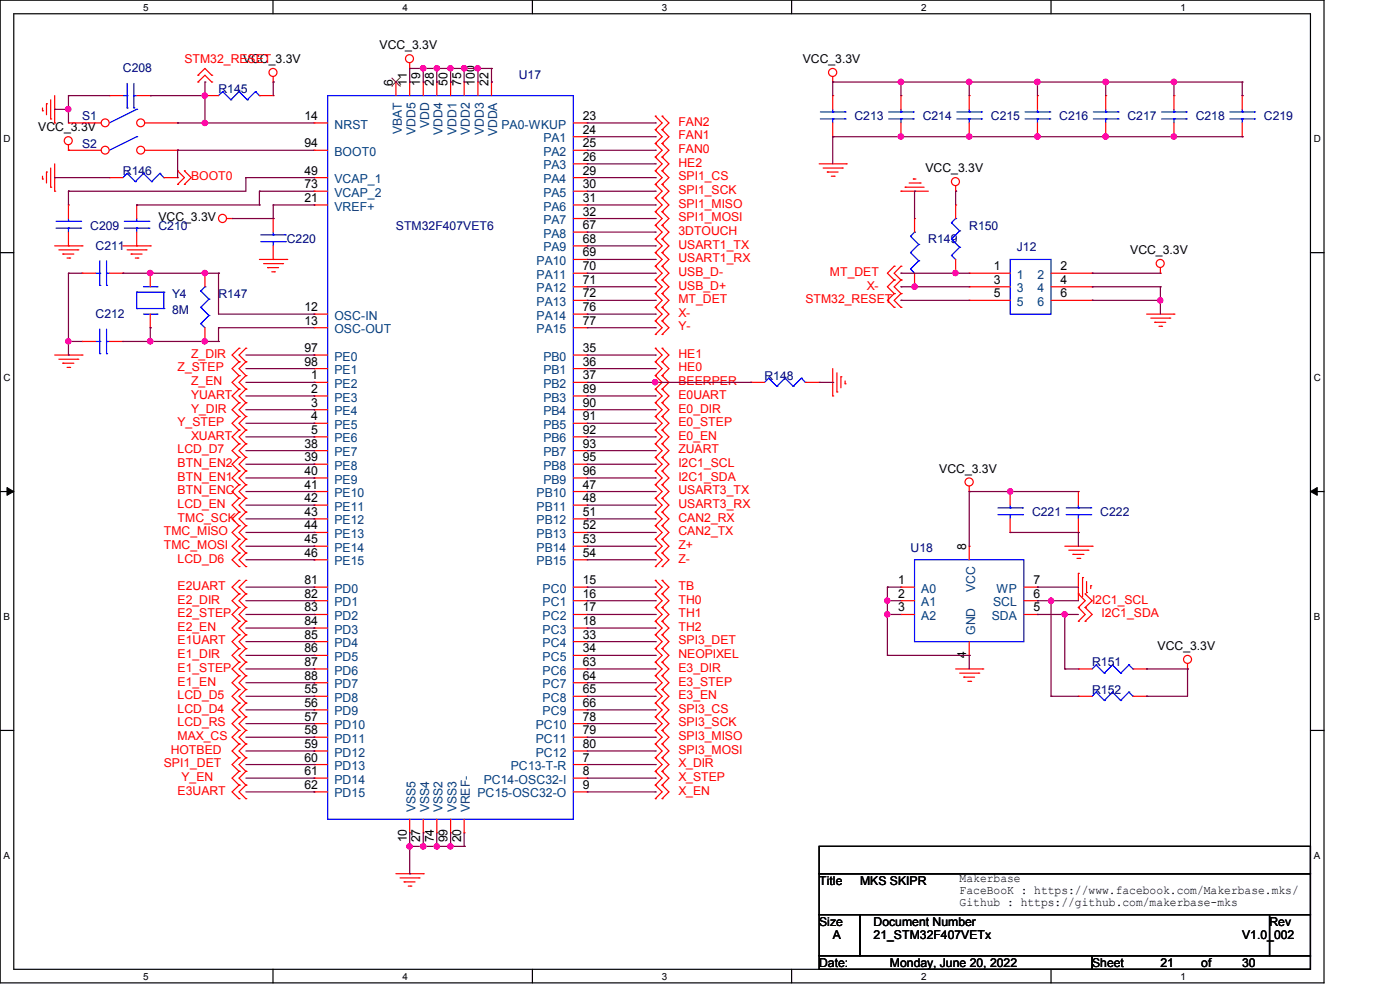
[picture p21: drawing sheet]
<svg xmlns="http://www.w3.org/2000/svg" width="297mm" height="210mm" viewBox="0 0 297 210" stroke-linecap="round" stroke-linejoin="round" font-family="sans-serif">
<defs><g id="words">
<g font-size="2.6">
<text x="80.5" y="10.5">VCC_3.3V</text>
<text x="51.6" y="13.4">VCC_3.3V</text>
<text x="170.3" y="13.4">VCC_3.3V</text>
<text x="83.4" y="18.3" transform="rotate(-90 83.4 18.3)">6</text>
<text x="86.3" y="18.3" transform="rotate(-90 86.3 18.3)">11</text>
<text x="89.2" y="18.3" transform="rotate(-90 89.2 18.3)">19</text>
<text x="92" y="18.3" transform="rotate(-90 92 18.3)">28</text>
<text x="95" y="18.3" transform="rotate(-90 95 18.3)">50</text>
<text x="97.8" y="18.3" transform="rotate(-90 97.8 18.3)">75</text>
<text x="100.8" y="18.3" transform="rotate(-90 100.8 18.3)">100</text>
<text x="103.6" y="18.3" transform="rotate(-90 103.6 18.3)">22</text>
<text x="8.1" y="27.9">VCC_3.3V</text>
<text x="64.6" y="25.4">14</text>
<text x="123.7" y="25.4">23</text>
<text x="123.7" y="28.4">24</text>
<text x="64.6" y="31.2">94</text>
<text x="123.7" y="31.2">25</text>
<text x="123.7" y="34.1">26</text>
<text x="64.6" y="37">49</text>
<text x="64.6" y="39.9">73</text>
<text x="123.7" y="37">29</text>
<text x="123.7" y="39.9">30</text>
<text x="196.3" y="36.5">VCC_3.3V</text>
<text x="33.6" y="46.9">VCC_3.3V</text>
<text x="64.6" y="42.8">21</text>
<text x="123.7" y="42.8">31</text>
<text x="123.7" y="45.7">32</text>
<text x="123.7" y="48.6">67</text>
<text x="123.7" y="51.5">68</text>
<text x="239.8" y="53.9">VCC_3.3V</text>
<text x="123.7" y="54.4">69</text>
<text x="123.7" y="57.3">70</text>
<text x="210.8" y="57.3">1</text>
<text x="225" y="57.3">2</text>
<text x="64.6" y="66">12</text>
<text x="123.7" y="60.2">71</text>
<text x="123.7" y="63.1">72</text>
<text x="123.7" y="66">76</text>
<text x="210.8" y="60.2">3</text>
<text x="210.8" y="63.1">5</text>
<text x="225" y="60.2">4</text>
<text x="225" y="63.1">6</text>
<text x="64.6" y="68.9">13</text>
<text x="123.7" y="68.9">77</text>
<text x="64.6" y="74.7">97</text>
<text x="64.6" y="77.6">98</text>
<text x="123.7" y="74.7">35</text>
<text x="123.7" y="77.6">36</text>
<text x="66" y="80.5">1</text>
<text x="66" y="83.4">2</text>
<text x="123.7" y="80.5">37</text>
<text x="123.7" y="83.4">89</text>
<text x="66" y="86.3">3</text>
<text x="66" y="89.2">4</text>
<text x="123.7" y="86.3">90</text>
<text x="123.7" y="89.2">91</text>
<text x="64.6" y="95">38</text>
<text x="66" y="92">5</text>
<text x="123.7" y="92">92</text>
<text x="123.7" y="95">93</text>
<text x="64.6" y="97.8">39</text>
<text x="64.6" y="100.8">40</text>
<text x="123.7" y="97.8">95</text>
<text x="123.7" y="100.8">96</text>
<text x="199.3" y="100.2">VCC_3.3V</text>
<text x="64.6" y="103.6">41</text>
<text x="64.6" y="106.5">42</text>
<text x="123.7" y="103.6">47</text>
<text x="123.7" y="106.5">48</text>
<text x="64.6" y="109.4">43</text>
<text x="64.6" y="112.3">44</text>
<text x="123.7" y="109.4">51</text>
<text x="123.7" y="112.3">52</text>
<text x="64.6" y="115.2">45</text>
<text x="64.6" y="118.1">46</text>
<text x="123.7" y="115.2">53</text>
<text x="123.7" y="118.1">54</text>
<text x="205" y="116.7" transform="rotate(-90 205 116.7)">8</text>
<text x="64.6" y="123.9">81</text>
<text x="123.7" y="123.9">15</text>
<text x="190.5" y="123.9">1</text>
<text x="219.2" y="123.9">7</text>
<text x="64.6" y="126.8">82</text>
<text x="64.6" y="129.7">83</text>
<text x="123.7" y="126.8">16</text>
<text x="123.7" y="129.7">17</text>
<text x="190.5" y="126.8">2</text>
<text x="190.5" y="129.7">3</text>
<text x="219.2" y="129.7">5</text>
<text x="219.2" y="126.8">6</text>
<text x="64.6" y="132.6">84</text>
<text x="64.6" y="135.5">85</text>
<text x="123.7" y="132.6">18</text>
<text x="123.7" y="135.5">33</text>
<text x="245.6" y="137.9">VCC_3.3V</text>
<text x="64.6" y="138.4">86</text>
<text x="64.6" y="141.3">87</text>
<text x="123.7" y="138.4">34</text>
<text x="123.7" y="141.3">63</text>
<text x="205" y="139.6" transform="rotate(-90 205 139.6)">4</text>
<text x="64.6" y="144.2">88</text>
<text x="64.6" y="147.1">55</text>
<text x="64.6" y="149.9">56</text>
<text x="123.7" y="144.2">64</text>
<text x="123.7" y="147.1">65</text>
<text x="123.7" y="149.9">66</text>
<text x="64.6" y="152.9">57</text>
<text x="64.6" y="155.7">58</text>
<text x="123.7" y="152.9">78</text>
<text x="123.7" y="155.7">79</text>
<text x="64.6" y="158.7">59</text>
<text x="64.6" y="161.5">60</text>
<text x="123.7" y="158.7">80</text>
<text x="123.7" y="161.5">7</text>
<text x="64.6" y="164.4">61</text>
<text x="64.6" y="167.3">62</text>
<text x="123.7" y="164.4">8</text>
<text x="123.7" y="167.3">9</text>
<text x="86.3" y="178.7" transform="rotate(-90 86.3 178.7)">10</text>
<text x="89.2" y="178.7" transform="rotate(-90 89.2 178.7)">27</text>
<text x="92" y="178.7" transform="rotate(-90 92 178.7)">74</text>
<text x="95" y="178.7" transform="rotate(-90 95 178.7)">99</text>
<text x="97.8" y="178.7" transform="rotate(-90 97.8 178.7)">20</text>
<text x="173.8" y="187.7">Title</text>
<text x="182.5" y="187.7">MKS SKIPR</text>
<text x="203.6" y="187.1">Makerbase</text>
<text x="203.6" y="189.7">FaceBooK : https://www.facebook.com/Makerbase.mks/</text>
<text x="173.8" y="196.3">Size</text>
<text x="185.3" y="196.3">Document Number</text>
<text x="203.6" y="192.3">Github : https://github.com/makerbase-mks</text>
<text x="269.3" y="196.3">Rev</text>
<text x="176.7" y="199.3">A</text>
<text x="185.3" y="199.3">21_STM32F407VETx</text>
<text x="263.5" y="199.3">V1.0_002</text>
<text x="173.8" y="205.1">Date:</text>
<text x="188.8" y="205.1">Monday, June 20, 2022</text>
<text x="231.7" y="205.1">Sheet</text>
<text x="246.2" y="205.1">21</text>
<text x="254.8" y="205.1">of</text>
<text x="263.5" y="205.1">30</text>
</g>
<g font-size="2.6" fill="#000080">
<text x="26.1" y="15.4">C208</text>
<text x="110.1" y="16.8">U17</text>
<text x="46.4" y="19.7">R145</text>
<text x="17.4" y="25.5">S1</text>
<text x="181.3" y="25.5">C213</text>
<text x="195.7" y="25.5">C214</text>
<text x="210.2" y="25.5">C215</text>
<text x="224.7" y="25.5">C216</text>
<text x="239.2" y="25.5">C217</text>
<text x="253.7" y="25.5">C218</text>
<text x="268.1" y="25.5">C219</text>
<text x="17.4" y="31.3">S2</text>
<text x="26.1" y="37.1">R146</text>
<text x="19.1" y="48.7">C209</text>
<text x="20.3" y="53">C211</text>
<text x="33.6" y="48.7">C210</text>
<text x="60.8" y="51.6">C220</text>
<text x="84" y="48.7">STM32F407VET6</text>
<text x="196.9" y="51.6">R149</text>
<text x="205.6" y="48.7">R150</text>
<text x="215.7" y="53.3">J12</text>
<text x="36.5" y="63.2">Y4</text>
<text x="46.4" y="63.2">R147</text>
<text x="20.3" y="67.5">C212</text>
<text x="36.5" y="66.6">8M</text>
<text x="162.2" y="80.5">R148</text>
<text x="218.9" y="109.5">C221</text>
<text x="233.4" y="109.5">C222</text>
<text x="193.2" y="117">U18</text>
<text x="231.7" y="141.4">R151</text>
<text x="231.7" y="147.2">R152</text>
</g>
<g font-size="2.6" fill="#f00">
<text x="39.1" y="13.4">STM32_RESET</text>
<text x="143.9" y="26.7">FAN2</text>
<text x="143.9" y="29.6">FAN1</text>
<text x="143.9" y="32.5">FAN0</text>
<text x="143.9" y="35.3">HE2</text>
<text x="40.6" y="38.3">BOOT0</text>
<text x="143.9" y="38.3">SPI1_CS</text>
<text x="143.9" y="41.1">SPI1_SCK</text>
<text x="143.9" y="44.1">SPI1_MISO</text>
<text x="143.9" y="46.9">SPI1_MOSI</text>
<text x="143.9" y="49.8">3DTOUCH</text>
<text x="143.9" y="52.7">USART1_TX</text>
<text x="143.9" y="55.6">USART1_RX</text>
<text x="143.9" y="58.5">USB_D-</text>
<text x="176.1" y="58.5">MT_DET</text>
<text x="143.9" y="61.4">USB_D+</text>
<text x="143.9" y="64.3">MT_DET</text>
<text x="170.9" y="64.3">STM32_RESET</text>
<text x="183.9" y="61.4">X-</text>
<text x="143.9" y="67.2">X-</text>
<text x="143.9" y="70.1">Y-</text>
<text x="40.6" y="75.9">Z_DIR</text>
<text x="143.9" y="75.9">HE1</text>
<text x="37.7" y="78.8">Z_STEP</text>
<text x="40.6" y="81.7">Z_EN</text>
<text x="143.9" y="78.8">HE0</text>
<text x="143.9" y="81.7">BEERPER</text>
<text x="40.6" y="84.6">YUART</text>
<text x="40.6" y="87.5">Y_DIR</text>
<text x="143.9" y="84.6">E0UART</text>
<text x="143.9" y="87.5">E0_DIR</text>
<text x="37.7" y="90.4">Y_STEP</text>
<text x="40.6" y="93.3">XUART</text>
<text x="143.9" y="90.4">E0_STEP</text>
<text x="143.9" y="93.3">E0_EN</text>
<text x="37.7" y="96.2">LCD_D7</text>
<text x="37.7" y="99.1">BTN_EN2</text>
<text x="37.7" y="102">BTN_EN1</text>
<text x="143.9" y="96.2">ZUART</text>
<text x="143.9" y="99.1">I2C1_SCL</text>
<text x="143.9" y="102">I2C1_SDA</text>
<text x="37.7" y="104.9">BTN_ENC</text>
<text x="37.7" y="107.7">LCD_EN</text>
<text x="143.9" y="104.9">USART3_TX</text>
<text x="143.9" y="107.7">USART3_RX</text>
<text x="34.8" y="113.5">TMC_MISO</text>
<text x="37.7" y="110.7">TMC_SCK</text>
<text x="143.9" y="110.7">CAN2_RX</text>
<text x="143.9" y="113.5">CAN2_TX</text>
<text x="34.8" y="116.5">TMC_MOSI</text>
<text x="37.7" y="119.3">LCD_D6</text>
<text x="143.9" y="119.3">Z-</text>
<text x="143.9" y="116.5">Z+</text>
<text x="37.7" y="125.1">E2UART</text>
<text x="143.9" y="125.1">TB</text>
<text x="37.7" y="128">E2_DIR</text>
<text x="37.7" y="130.9">E2_STEP</text>
<text x="143.9" y="128">TH0</text>
<text x="143.9" y="130.9">TH1</text>
<text x="231.7" y="128">I2C1_SCL</text>
<text x="233.7" y="130.9">I2C1_SDA</text>
<text x="37.7" y="133.8">E2_EN</text>
<text x="37.7" y="136.7">E1UART</text>
<text x="143.9" y="133.8">TH2</text>
<text x="143.9" y="136.7">SPI3_DET</text>
<text x="37.7" y="139.6">E1_DIR</text>
<text x="37.7" y="142.5">E1_STEP</text>
<text x="143.9" y="139.6">NEOPIXEL</text>
<text x="143.9" y="142.5">E3_DIR</text>
<text x="37.7" y="145.4">E1_EN</text>
<text x="37.7" y="148.3">LCD_D5</text>
<text x="143.9" y="145.4">E3_STEP</text>
<text x="143.9" y="148.3">E3_EN</text>
<text x="37.7" y="151.2">LCD_D4</text>
<text x="37.7" y="154.1">LCD_RS</text>
<text x="143.9" y="151.2">SPI3_CS</text>
<text x="143.9" y="154.1">SPI3_SCK</text>
<text x="36.2" y="159.9">HOTBED</text>
<text x="37.7" y="157">MAX_CS</text>
<text x="143.9" y="157">SPI3_MISO</text>
<text x="143.9" y="159.9">SPI3_MOSI</text>
<text x="34.8" y="162.8">SPI1_DET</text>
<text x="38.5" y="165.7">Y_EN</text>
<text x="143.9" y="162.8">X_DIR</text>
<text x="143.9" y="165.7">X_STEP</text>
<text x="37.7" y="168.6">E3UART</text>
<text x="143.9" y="168.6">X_EN</text>
</g>
<g font-size="2.6" fill="#004080">
<text x="70.9" y="27.3">NRST</text>
<text x="85.2" y="28.5" transform="rotate(-90 85.2 28.5)">VBAT</text>
<text x="88.1" y="28.6" transform="rotate(-90 88.1 28.6)">VDD5</text>
<text x="91" y="27.2" transform="rotate(-90 91 27.2)">VDD</text>
<text x="93.9" y="28.6" transform="rotate(-90 93.9 28.6)">VDD4</text>
<text x="96.8" y="28.6" transform="rotate(-90 96.8 28.6)">VDD1</text>
<text x="99.7" y="28.6" transform="rotate(-90 99.7 28.6)">VDD2</text>
<text x="102.6" y="28.6" transform="rotate(-90 102.6 28.6)">VDD3</text>
<text x="105.5" y="28.9" transform="rotate(-90 105.5 28.9)">VDDA</text>
<text x="106.4" y="27.3">PA0-WKUP</text>
<text x="70.9" y="33.1">BOOT0</text>
<text x="115.3" y="30.2">PA1</text>
<text x="115.3" y="33.1">PA2</text>
<text x="115.3" y="35.9">PA3</text>
<text x="70.9" y="38.9">VCAP_1</text>
<text x="70.9" y="41.7">VCAP_2</text>
<text x="115.3" y="38.9">PA4</text>
<text x="115.3" y="41.7">PA5</text>
<text x="70.9" y="44.7">VREF+</text>
<text x="115.3" y="44.7">PA6</text>
<text x="115.3" y="47.5">PA7</text>
<text x="115.3" y="50.4">PA8</text>
<text x="115.3" y="53.3">PA9</text>
<text x="113.8" y="56.2">PA10</text>
<text x="113.8" y="59.1">PA11</text>
<text x="215.7" y="59.1">1</text>
<text x="220.1" y="59.1">2</text>
<text x="113.8" y="62">PA12</text>
<text x="113.8" y="64.9">PA13</text>
<text x="215.7" y="62">3</text>
<text x="215.7" y="64.9">5</text>
<text x="220.1" y="62">4</text>
<text x="220.1" y="64.9">6</text>
<text x="70.9" y="67.8">OSC-IN</text>
<text x="70.9" y="70.7">OSC-OUT</text>
<text x="113.8" y="67.8">PA14</text>
<text x="113.8" y="70.7">PA15</text>
<text x="70.9" y="76.5">PE0</text>
<text x="115.3" y="76.5">PB0</text>
<text x="70.9" y="79.4">PE1</text>
<text x="70.9" y="82.3">PE2</text>
<text x="115.3" y="79.4">PB1</text>
<text x="115.3" y="82.3">PB2</text>
<text x="70.9" y="85.2">PE3</text>
<text x="70.9" y="88.1">PE4</text>
<text x="115.3" y="85.2">PB3</text>
<text x="115.3" y="88.1">PB4</text>
<text x="70.9" y="91">PE5</text>
<text x="70.9" y="93.9">PE6</text>
<text x="115.3" y="91">PB5</text>
<text x="115.3" y="93.9">PB6</text>
<text x="70.9" y="96.8">PE7</text>
<text x="70.9" y="99.7">PE8</text>
<text x="115.3" y="96.8">PB7</text>
<text x="115.3" y="99.7">PB8</text>
<text x="70.9" y="102.6">PE9</text>
<text x="70.9" y="105.5">PE10</text>
<text x="113.8" y="105.5">PB10</text>
<text x="115.3" y="102.6">PB9</text>
<text x="70.9" y="108.3">PE11</text>
<text x="70.9" y="111.3">PE12</text>
<text x="113.8" y="108.3">PB11</text>
<text x="113.8" y="111.3">PB12</text>
<text x="70.9" y="114.1">PE13</text>
<text x="70.9" y="117.1">PE14</text>
<text x="70.9" y="119.9">PE15</text>
<text x="113.8" y="114.1">PB13</text>
<text x="113.8" y="117.1">PB14</text>
<text x="113.8" y="119.9">PB15</text>
<text x="70.9" y="125.7">PD0</text>
<text x="115.1" y="125.7">PC0</text>
<text x="195.4" y="125.7">A0</text>
<text x="206.8" y="125.6" transform="rotate(-90 206.8 125.6)">VCC</text>
<text x="211.4" y="125.7">WP</text>
<text x="70.9" y="128.6">PD1</text>
<text x="70.9" y="131.5">PD2</text>
<text x="115.1" y="128.6">PC1</text>
<text x="115.1" y="131.5">PC2</text>
<text x="195.4" y="128.6">A1</text>
<text x="195.4" y="131.5">A2</text>
<text x="210.4" y="131.5">SDA</text>
<text x="210.7" y="128.6">SCL</text>
<text x="70.9" y="134.4">PD3</text>
<text x="70.9" y="137.3">PD4</text>
<text x="115.1" y="134.4">PC3</text>
<text x="115.1" y="137.3">PC4</text>
<text x="206.8" y="134.7" transform="rotate(-90 206.8 134.7)">GND</text>
<text x="70.9" y="140.2">PD5</text>
<text x="70.9" y="143.1">PD6</text>
<text x="115.1" y="140.2">PC5</text>
<text x="115.1" y="143.1">PC6</text>
<text x="70.9" y="146">PD7</text>
<text x="70.9" y="148.9">PD8</text>
<text x="115.1" y="146">PC7</text>
<text x="115.1" y="148.9">PC8</text>
<text x="70.9" y="151.8">PD9</text>
<text x="70.9" y="154.7">PD10</text>
<text x="113.7" y="154.7">PC10</text>
<text x="115.1" y="151.8">PC9</text>
<text x="70.9" y="157.6">PD11</text>
<text x="70.9" y="160.5">PD12</text>
<text x="113.7" y="157.6">PC11</text>
<text x="113.7" y="160.5">PC12</text>
<text x="70.9" y="163.4">PD13</text>
<text x="70.9" y="166.2">PD14</text>
<text x="102.6" y="166.2">PC14-OSC32-I</text>
<text x="108.4" y="163.4">PC13-T-R</text>
<text x="70.9" y="169.2">PD15</text>
<text x="88.1" y="172.3" transform="rotate(-90 88.1 172.3)">VSS5</text>
<text x="91" y="172.3" transform="rotate(-90 91 172.3)">VSS4</text>
<text x="93.9" y="172.3" transform="rotate(-90 93.9 172.3)">VSS2</text>
<text x="96.8" y="172.3" transform="rotate(-90 96.8 172.3)">VSS3</text>
<text x="99.7" y="172.3" transform="rotate(-90 99.7 172.3)">VREF-</text>
<text x="101.3" y="169.2">PC15-OSC32-O</text>
</g>
<g font-size="2.1">
<text x="30.4" y="2.2">5</text>
<text x="85.4" y="2.2">4</text>
<text x="140.4" y="2.2">3</text>
<text x="195.4" y="2.2">2</text>
<text x="250.5" y="2.2">1</text>
<text x=".8" y="30.1">D</text>
<text x="278.7" y="30.1">D</text>
<text x=".8" y="80.8">C</text>
<text x="278.7" y="80.8">C</text>
<text x=".8" y="131.5">B</text>
<text x="278.7" y="131.5">B</text>
<text x=".8" y="182.2">A</text>
<text x="278.7" y="182.2">A</text>
<text x="30.4" y="207.8">5</text>
<text x="85.4" y="207.8">4</text>
<text x="140.4" y="207.8">3</text>
<text x="195.4" y="207.8">2</text>
<text x="250.5" y="207.8">1</text>
</g>
</g></defs>
<path d="M0 0h280.9v208.5h-280.9zM2.9 2.9h275.1v202.7h-275.1z" fill="none" stroke="#000" stroke-width=".25"/>
<g fill="#fff">
<path d="M30.4 .3h1.1v2.4h-1.1z"/>
<path d="M30.4 205.9h1.1v2.3h-1.1z"/>
</g>
<path d="M57.9 0v2.9M57.9 205.6v2.9" fill="none" stroke="#000" stroke-width=".25"/>
<g fill="#fff">
<path d="M85.4 .3h1.1v2.4h-1.1z"/>
<path d="M85.4 205.9h1.1v2.3h-1.1z"/>
</g>
<path d="M112.9 0v2.9M112.9 205.6v2.9" fill="none" stroke="#000" stroke-width=".25"/>
<g fill="#fff">
<path d="M140.4 .3h1.2v2.4h-1.2z"/>
<path d="M140.4 205.9h1.2v2.3h-1.2z"/>
</g>
<path d="M167.9 0v2.9M167.9 205.6v2.9" fill="none" stroke="#000" stroke-width=".25"/>
<g fill="#fff">
<path d="M195.4 .3h1.2v2.4h-1.2z"/>
<path d="M195.4 205.9h1.2v2.3h-1.2z"/>
</g>
<path d="M223 0v2.9M223 205.6v2.9" fill="none" stroke="#000" stroke-width=".25"/>
<g fill="#fff">
<path d="M250.4 .3h1.2v2.4h-1.2z"/>
<path d="M250.4 205.9h1.2v2.3h-1.2z"/>
<path d="M.8 28.2h1.4v2.4h-1.4z"/>
<path d="M278.7 28.2h1.5v2.4h-1.5z"/>
<path d="M.8 78.9h1.4v2.3h-1.4z"/>
<path d="M278.7 78.9h1.5v2.3h-1.5z"/>
</g>
<path d="M0 53.6h2.9M278 53.6h2.9" fill="none" stroke="#000" stroke-width=".25"/>
<g fill="#fff">
<path d="M.8 129.6h1.3v2.3h-1.3z"/>
<path d="M278.7 129.6h1.4v2.3h-1.4z"/>
</g>
<path d="M0 104.3h2.9M278 104.3h2.9" fill="none" stroke="#000" stroke-width=".25"/>
<path d="M1.5 103.4l1.4 .9-1.4 .8zM278 104.3l1.4-.9v1.7z" fill="#000" stroke="#000" stroke-width=".21"/>
<g fill="#fff">
<path d="M.8 180.3h1.3v2.3h-1.3z"/>
<path d="M278.7 180.3h1.4v2.3h-1.4z"/>
</g>
<path d="M0 154.9h2.9M278 154.9h2.9M173.8 179.5h104.2v5.8h-104.2zM173.8 185.3h104.2v8.7h-104.2zM173.8 194h8.7v8.7h-8.7zM182.5 194h86.8v8.7h-86.8zM269.3 194h8.7v8.7h-8.7zM173.8 202.7h57.9v2.9h-57.9zM231.7 202.7h46.3v2.9h-46.3z" fill="none" stroke="#000" stroke-width=".25"/>
<g fill="none" stroke="#f00" stroke-width=".25">
<path d="M42 16h.1M42 17.4h.1M42 16l1.5-1.5 1.4 1.5M42 17.4l1.5-1.4 1.4 1.4M44.9 16h.1M44.9 17.4h.1M58 17.4h.1M58 16.3v1.1M84 17.4h.1M84 17.4v2.9M86.9 14.5h.1M86.9 17.4h.1"/>
<path d="M86.9 13.3v1.2M86.9 17.4v2.9M89.8 17.4h.1M89.8 17.4v2.9M92.7 17.4h.1M92.7 17.4v2.9M95.6 17.4h.1M95.6 17.4v2.9M98.5 17.4h.1M98.5 17.4v2.9M101.4 17.4h.1M101.4 17.4v2.9"/>
<path d="M104.3 17.4h.1M104.3 17.4v2.9M176.7 17.4h.1M176.7 16.3v1.1M9 23.5h.1M9 38h.1M9 22.9v.6M9 37.4v.6M9.9 22h.1M9.9 36.5h.1M9.9 22v2.3M9.9 36.5v2.3"/>
<path d="M10.8 25.2h.1M10.8 39.7h.1M10.8 21.2v4M10.8 35.6v4.1M11.6 26.1h.1M11.6 20.3v5.8M11.6 34.8v5.8M14.5 31.9h.1M14.5 30.7v1.2M23.2 37.7h.1M23.2 20.3h.1M23.2 37.7h2.9"/>
<path d="M23.2 20.3h2.9M29 20.3h2.9M31.9 20.3h.1M34.8 37.7h2.9M37.7 39.1h.1M37.7 36.2h.1M37.7 37.7h.1M37.7 36.2l1.4 1.5-1.4 1.4M39.1 39.1h.1M39.1 36.2h.1M39.1 36.2l1.5 1.5-1.5 1.4M66.6 37.7h.1"/>
<path d="M66.6 31.9h.1M66.6 26.1h.1M66.6 37.7h2.9M66.6 26.1h2.9M66.6 31.9h2.9M121.6 34.8h2.9M121.6 37.7h2.9M121.6 26.1h2.9M121.6 29h2.9M121.6 31.9h2.9M124.5 26.1h.1M124.5 29h.1"/>
<path d="M124.5 31.9h.1M124.5 34.8h.1M124.5 37.7h.1M139 24.6h.1M139 27.5h.1M139 30.4h.1M139 33.3h.1M139 36.2h.1M139 39.1h.1M139 36.2l1.5 1.5-1.5 1.4M139 24.6l1.5 1.5-1.5 1.4M139 27.5l1.5 1.5-1.5 1.4"/>
<path d="M139 30.4l1.5 1.5-1.5 1.4M139 33.3l1.5 1.5-1.5 1.4M139 39.1l1.5 1.5-1.5 1.4M140.5 24.6h.1M140.5 27.5h.1M140.5 30.4h.1M140.5 33.3h.1M140.5 36.2h.1M140.5 39.1h.1M140.5 24.6l1.4 1.5-1.4 1.4M140.5 27.5l1.4 1.5-1.4 1.4M140.5 30.4l1.4 1.5-1.4 1.4"/>
<path d="M140.5 33.3l1.4 1.5-1.4 1.4M140.5 36.2l1.4 1.5-1.4 1.4M140.5 39.1l1.4 1.5-1.4 1.4M173.8 34.8h5.7M174.6 35.6h4.1M175.5 36.5h.1M175.5 36.5h2.3M176.4 37.4h.6M176.7 20.3h.1M176.7 29h.1M176.7 20.3v2.9M176.7 26.1v2.9"/>
<path d="M177 37.4h.1M178.7 35.6h.1M179.5 34.8h.1M191.1 20.3h.1M191.1 29h.1M191.1 20.3v2.9M191.1 26.1v2.9M192 39.7h.1M192 39.7h4M192.9 38.8h2.3M193.8 38h.1M193.8 38h.5"/>
<path d="M195.2 38.8h.1M202.7 39.4v1.2M249 20.3h.1M249 29h.1M249 20.3v2.9M249 26.1v2.9M263.5 20.3h.1M263.5 29h.1M263.5 20.3v2.9M263.5 26.1v2.9M11.6 40.6h.1M11.6 52.2h5.8"/>
<path d="M12.5 53h4M13.3 53.9h.1M13.3 53.9h2.4M14.2 54.7h.6M14.8 54.7h.1M16.5 53h.1M17.4 52.2h.1M17.4 58h.1M17.4 58h2.9M23.2 58h2.9M26.1 58h.1M26.1 52.2h5.8"/>
<path d="M27 53h4M27.8 53.9h.1M27.8 53.9h2.3M28.7 54.7h.6M29.3 54.7h.1M31 53h.1M31.9 52.2h.1M48.1 46.4h1.1M49.2 46.4h.1M55 55h5.8M55.9 55.9h4M56.8 56.8h.1"/>
<path d="M56.8 56.8h2.3M57.7 57.7h.5M58 46.4h.1M58 55h.1M58 46.4v2.8M58 52.2v2.8M58.2 57.7h.1M59.9 55.9h.1M60.8 55h.1M66.6 40.6h.1M66.6 43.5h.1M66.6 40.6h2.9"/>
<path d="M66.6 43.5h2.9M121.6 52.2h2.9M121.6 46.4h2.9M121.6 55h2.9M121.6 40.6h2.9M121.6 58h2.9M121.6 43.5h2.9M121.6 49.2h2.9M124.5 40.6h.1M124.5 43.5h.1M124.5 46.4h.1M124.5 49.2h.1"/>
<path d="M124.5 52.2h.1M124.5 55h.1M124.5 58h.1M139 42h.1M139 44.9h.1M139 47.8h.1M139 50.7h.1M139 53.6h.1M139 56.5h.1M139 59.4h.1M139 44.9l1.5 1.5-1.5 1.4M139 50.7l1.5 1.5-1.5 1.4"/>
<path d="M139 59.4l1.5 1.4-1.5 1.5M139 42l1.5 1.5-1.5 1.4M139 47.8l1.5 1.4-1.5 1.5M139 53.6l1.5 1.4-1.5 1.5M139 56.5l1.5 1.5-1.5 1.4M140.5 42h.1M140.5 44.9h.1M140.5 47.8h.1M140.5 50.7h.1M140.5 53.6h.1M140.5 56.5h.1M140.5 59.4h.1"/>
<path d="M140.5 42l1.4 1.5-1.4 1.4M140.5 44.9l1.4 1.5-1.4 1.4M140.5 47.8l1.4 1.4-1.4 1.5M140.5 50.7l1.4 1.5-1.4 1.4M140.5 53.6l1.4 1.4-1.4 1.5M140.5 56.5l1.4 1.5-1.4 1.4M140.5 59.4l1.4 1.4-1.4 1.5M189.7 56.5h.1M189.7 59.4h.1M189.7 56.5l-1.4 1.5 1.4 1.4M189.7 59.4l-1.4 1.4 1.4 1.5M191.1 40.6h.1"/>
<path d="M191.1 56.5h.1M191.1 59.4h.1M191.1 40.6h5.8M191.1 56.5l-1.4 1.5 1.4 1.4M191.1 59.4l-1.4 1.4 1.4 1.5M194 46.4h.1M194 46.4v2.8M194 58v2.8M202.7 40.6h.1M202.7 58h.1M202.7 43.5h.1M202.7 43.5v2.9"/>
<path d="M202.7 55v3M205.6 58h.1M205.6 58h8.7M223 58h8.7M231.7 58h.1M246.2 58h.1M246.2 56.8v1.2M11.6 75.3h5.8M12.5 76.2h4M13.3 77h.1M13.3 77h2.4M14.2 77.9h.6"/>
<path d="M14.8 77.9h.1M16.5 76.2h.1M17.4 75.3h.1M17.4 72.4h.1M17.4 72.4h2.9M23.2 72.4h2.9M26.1 72.4h.1M50.7 73.9h.1M50.7 76.8h.1M50.7 79.7h.1M50.7 73.9l-1.5 1.4 1.5 1.5M50.7 76.8l-1.5 1.4 1.5 1.5"/>
<path d="M50.7 79.7l-1.5 1.4 1.5 1.4M52.2 73.9h.1M52.2 76.8h.1M52.2 79.7h.1M52.2 73.9l-1.5 1.4 1.5 1.5M52.2 76.8l-1.5 1.4 1.5 1.5M52.2 79.7l-1.5 1.4 1.5 1.4M66.6 75.3h.1M66.6 78.2h.1M66.6 66.6h.1M66.6 69.5h.1M66.6 75.3h2.9"/>
<path d="M66.6 66.6h2.9M66.6 69.5h2.9M66.6 78.2h2.9M121.6 75.3h2.9M121.6 66.6h2.9M121.6 60.8h2.9M121.6 63.7h2.9M121.6 69.5h2.9M121.6 78.2h2.9M124.5 60.8h.1M124.5 63.7h.1M124.5 66.6h.1"/>
<path d="M124.5 69.5h.1M124.5 75.3h.1M124.5 78.2h.1M139 73.9h.1M139 76.8h.1M139 79.7h.1M139 62.3h.1M139 65.2h.1M139 68.1h.1M139 71h.1M139 65.2l1.5 1.4-1.5 1.5M139 73.9l1.5 1.4-1.5 1.5"/>
<path d="M139 76.8l1.5 1.4-1.5 1.5M139 79.7l1.5 1.4-1.5 1.4M139 62.3l1.5 1.4-1.5 1.5M139 68.1l1.5 1.4-1.5 1.5M140.5 73.9h.1M140.5 76.8h.1M140.5 79.7h.1M140.5 62.3h.1M140.5 65.2h.1M140.5 68.1h.1M140.5 71h.1M140.5 73.9l1.4 1.4-1.4 1.5"/>
<path d="M140.5 76.8l1.4 1.4-1.4 1.5M140.5 79.7l1.4 1.4-1.4 1.4M140.5 62.3l1.4 1.4-1.4 1.5M140.5 65.2l1.4 1.4-1.4 1.5M140.5 68.1l1.4 1.4-1.4 1.5M176.7 78.2v5.8M177.5 79.1v4M178.4 79.9h.1M178.4 79.9v2.4M189.7 62.3h.1M189.7 65.2h.1M189.7 62.3l-1.4 1.4 1.4 1.5"/>
<path d="M191.1 62.3h.1M191.1 65.2h.1M191.1 62.3l-1.4 1.4 1.4 1.5M194 60.8h.1M205.6 60.8h.1M205.6 63.7h.1M205.6 60.8h8.7M205.6 63.7h8.7M223 60.8h8.7M223 63.7h8.7M231.7 60.8h.1M231.7 63.7h.1"/>
<path d="M243.2 66.6h5.8M244.1 67.5h4.1M245 68.4h.1M245 68.4h2.3M245.9 69.2h.5M246.4 69.2h.1M248.2 67.5h.1M249 66.6h.1M50.7 82.5h.1M50.7 85.4h.1M50.7 88.3h.1M50.7 91.2h.1"/>
<path d="M50.7 94.1h.1M50.7 97h.1M50.7 99.9h.1M50.7 82.5l-1.5 1.5 1.5 1.4M50.7 85.4l-1.5 1.5 1.5 1.4M50.7 88.3l-1.5 1.5 1.5 1.4M50.7 91.2l-1.5 1.5 1.5 1.4M50.7 94.1l-1.5 1.5 1.5 1.4M50.7 97l-1.5 1.5 1.5 1.4M50.7 99.9l-1.5 1.5 1.5 1.4M52.2 82.5h.1M52.2 85.4h.1"/>
<path d="M52.2 88.3h.1M52.2 91.2h.1M52.2 94.1h.1M52.2 97h.1M52.2 99.9h.1M52.2 82.5l-1.5 1.5 1.5 1.4M52.2 85.4l-1.5 1.5 1.5 1.4M52.2 88.3l-1.5 1.5 1.5 1.4M52.2 91.2l-1.5 1.5 1.5 1.4M52.2 94.1l-1.5 1.5 1.5 1.4M52.2 97l-1.5 1.5 1.5 1.4M52.2 99.9l-1.5 1.5 1.5 1.4"/>
<path d="M66.6 81.1h.1M66.6 84h.1M66.6 86.9h.1M66.6 89.8h.1M66.6 92.7h.1M66.6 95.6h.1M66.6 98.5h.1M66.6 81.1h2.9M66.6 84h2.9M66.6 86.9h2.9M66.6 89.8h2.9M66.6 92.7h2.9"/>
<path d="M66.6 95.6h2.9M66.6 98.5h2.9M121.6 81.1h2.9M121.6 84h2.9M121.6 86.9h2.9M121.6 89.8h2.9M121.6 92.7h2.9M121.6 95.6h2.9M121.6 98.5h2.9M124.5 81.1h.1M124.5 84h.1M124.5 86.9h.1"/>
<path d="M124.5 89.8h.1M124.5 92.7h.1M124.5 95.6h.1M124.5 98.5h.1M139 82.5h.1M139 85.4h.1M139 88.3h.1M139 91.2h.1M139 94.1h.1M139 97h.1M139 99.9h.1M139 82.5l1.5 1.5-1.5 1.4"/>
<path d="M139 85.4l1.5 1.5-1.5 1.4M139 88.3l1.5 1.5-1.5 1.4M139 91.2l1.5 1.5-1.5 1.4M139 94.1l1.5 1.5-1.5 1.4M139 97l1.5 1.5-1.5 1.4M139 99.9l1.5 1.5-1.5 1.4M140.5 82.5h.1M140.5 85.4h.1M140.5 88.3h.1M140.5 91.2h.1M140.5 94.1h.1M140.5 97h.1"/>
<path d="M140.5 99.9h.1M140.5 82.5l1.4 1.5-1.4 1.4M140.5 85.4l1.4 1.5-1.4 1.4M140.5 88.3l1.4 1.5-1.4 1.4M140.5 91.2l1.4 1.5-1.4 1.4M140.5 94.1l1.4 1.5-1.4 1.4M140.5 97l1.4 1.5-1.4 1.4M140.5 99.9l1.4 1.5-1.4 1.4M176.7 84h.1M177.5 83.1h.1M179.3 81.4h.1M179.3 80.8v.6"/>
<path d="M50.7 102.8h.1M50.7 105.7h.1M50.7 108.6h.1M50.7 111.5h.1M50.7 114.4h.1M50.7 117.3h.1M50.7 102.8l-1.5 1.5 1.5 1.4M50.7 105.7l-1.5 1.4 1.5 1.5M50.7 108.6l-1.5 1.5 1.5 1.4M50.7 111.5l-1.5 1.4 1.5 1.5M50.7 114.4l-1.5 1.5 1.5 1.4M50.7 117.3l-1.5 1.4 1.5 1.5"/>
<path d="M52.2 102.8h.1M52.2 105.7h.1M52.2 108.6h.1M52.2 111.5h.1M52.2 114.4h.1M52.2 117.3h.1M52.2 102.8l-1.5 1.5 1.5 1.4M52.2 105.7l-1.5 1.4 1.5 1.5M52.2 108.6l-1.5 1.5 1.5 1.4M52.2 111.5l-1.5 1.4 1.5 1.5M52.2 114.4l-1.5 1.5 1.5 1.4M52.2 117.3l-1.5 1.4 1.5 1.5"/>
<path d="M66.6 101.4h.1M66.6 104.3h.1M66.6 107.1h.1M66.6 110.1h.1M66.6 112.9h.1M66.6 115.9h.1M66.6 118.7h.1M66.6 115.9h2.9M66.6 101.4h2.9M66.6 104.3h2.9M66.6 107.1h2.9M66.6 110.1h2.9"/>
<path d="M66.6 112.9h2.9M66.6 118.7h2.9M121.6 115.9h2.9M121.6 101.4h2.9M121.6 104.3h2.9M121.6 107.1h2.9M121.6 110.1h2.9M121.6 112.9h2.9M121.6 118.7h2.9M124.5 101.4h.1M124.5 104.3h.1M124.5 107.1h.1"/>
<path d="M124.5 110.1h.1M124.5 112.9h.1M124.5 115.9h.1M124.5 118.7h.1M139 102.8h.1M139 117.3h.1M139 114.4h.1M139 108.6h.1M139 111.5h.1M139 105.7h.1M139 111.5l1.5 1.4-1.5 1.5M139 117.3l1.5 1.4-1.5 1.5"/>
<path d="M139 114.4l1.5 1.5-1.5 1.4M139 108.6l1.5 1.5-1.5 1.4M139 102.8l1.5 1.5-1.5 1.4M139 105.7l1.5 1.4-1.5 1.5M140.5 102.8h.1M140.5 117.3h.1M140.5 114.4h.1M140.5 108.6h.1M140.5 111.5h.1M140.5 105.7h.1M140.5 117.3l1.4 1.4-1.4 1.5M140.5 114.4l1.4 1.5-1.4 1.4"/>
<path d="M140.5 108.6l1.4 1.5-1.4 1.4M140.5 111.5l1.4 1.4-1.4 1.5M140.5 102.8l1.4 1.5-1.4 1.4M140.5 105.7l1.4 1.4-1.4 1.5M205.6 104.3h.1M205.6 103.1v1.2M214.3 104.3h.1M214.3 112.9h.1M214.3 104.3v2.8M214.3 110.1v2.8M225.9 115.9h5.8M226.7 116.7h4.1"/>
<path d="M227.6 117.6h.1M227.6 117.6h2.4M228.5 118.4h.6M229.1 118.4h.1M230.8 116.7h.1M231.7 115.9h.1M50.7 120.2h.1M50.7 123.1h.1M50.7 126h.1M50.7 128.9h.1M50.7 131.8h.1M50.7 134.7h.1"/>
<path d="M50.7 137.6h.1M50.7 123.1l-1.5 1.4 1.5 1.5M50.7 126l-1.5 1.4 1.5 1.5M50.7 128.9l-1.5 1.4 1.5 1.5M50.7 131.8l-1.5 1.4 1.5 1.5M50.7 134.7l-1.5 1.4 1.5 1.5M50.7 137.6l-1.5 1.4 1.5 1.5M52.2 120.2h.1M52.2 123.1h.1M52.2 126h.1M52.2 128.9h.1M52.2 131.8h.1"/>
<path d="M52.2 134.7h.1M52.2 137.6h.1M52.2 123.1l-1.5 1.4 1.5 1.5M52.2 126l-1.5 1.4 1.5 1.5M52.2 128.9l-1.5 1.4 1.5 1.5M52.2 131.8l-1.5 1.4 1.5 1.5M52.2 134.7l-1.5 1.4 1.5 1.5M52.2 137.6l-1.5 1.4 1.5 1.5M66.6 124.5h.1M66.6 127.4h.1M66.6 130.3h.1M66.6 133.2h.1"/>
<path d="M66.6 136.1h.1M66.6 139h.1M66.6 124.5h2.9M66.6 127.4h2.9M66.6 130.3h2.9M66.6 133.2h2.9M66.6 136.1h2.9M66.6 139h2.9M121.6 124.5h2.9M121.6 127.4h2.9M121.6 130.3h2.9M121.6 133.2h2.9"/>
<path d="M121.6 136.1h2.9M121.6 139h2.9M124.5 124.5h.1M124.5 127.4h.1M124.5 130.3h.1M124.5 133.2h.1M124.5 136.1h.1M124.5 139h.1M139 123.1h.1M139 126h.1M139 128.9h.1M139 131.8h.1"/>
<path d="M139 134.7h.1M139 137.6h.1M139 120.2h.1M139 123.1l1.5 1.4-1.5 1.5M139 126l1.5 1.4-1.5 1.5M139 128.9l1.5 1.4-1.5 1.5M139 131.8l1.5 1.4-1.5 1.5M139 134.7l1.5 1.4-1.5 1.5M139 137.6l1.5 1.4-1.5 1.5M140.5 123.1h.1M140.5 126h.1M140.5 128.9h.1"/>
<path d="M140.5 131.8h.1M140.5 134.7h.1M140.5 137.6h.1M140.5 120.2h.1M140.5 123.1l1.4 1.4-1.4 1.5M140.5 126l1.4 1.4-1.4 1.5M140.5 128.9l1.4 1.4-1.4 1.5M140.5 131.8l1.4 1.4-1.4 1.5M140.5 134.7l1.4 1.4-1.4 1.5M140.5 137.6l1.4 1.4-1.4 1.5M228.8 121.6h.1M228.8 126h.1"/>
<path d="M228.8 128.9h.1M228.8 131.8h.1M228.8 121.6v5.8M228.8 126l1.4 1.4-1.4 1.5M228.8 128.9l1.4 1.4-1.4 1.5M229.7 122.5h.1M229.7 122.5v4.1M230.2 126h.1M230.2 128.9h.1M230.2 131.8h.1M230.2 126l1.5 1.4-1.5 1.5M230.2 128.9l1.5 1.4-1.5 1.5"/>
<path d="M230.5 125.7h.1M230.5 123.4v2.3M231.4 124.2h.1M231.4 124.2v.6M50.7 140.5h.1M50.7 143.3h.1M50.7 146.3h.1M50.7 149.1h.1M50.7 152.1h.1M50.7 154.9h.1M50.7 157.8h.1M50.7 140.5l-1.5 1.4 1.5 1.4"/>
<path d="M50.7 143.3l-1.5 1.5 1.5 1.5M50.7 146.3l-1.5 1.4 1.5 1.4M50.7 149.1l-1.5 1.5 1.5 1.5M50.7 152.1l-1.5 1.4 1.5 1.4M50.7 154.9l-1.5 1.5 1.5 1.4M50.7 157.8l-1.5 1.5 1.5 1.4M52.2 140.5h.1M52.2 143.3h.1M52.2 146.3h.1M52.2 149.1h.1M52.2 152.1h.1M52.2 154.9h.1"/>
<path d="M52.2 157.8h.1M52.2 140.5l-1.5 1.4 1.5 1.4M52.2 143.3l-1.5 1.5 1.5 1.5M52.2 146.3l-1.5 1.4 1.5 1.4M52.2 149.1l-1.5 1.5 1.5 1.5M52.2 152.1l-1.5 1.4 1.5 1.4M52.2 154.9l-1.5 1.5 1.5 1.4M52.2 157.8l-1.5 1.5 1.5 1.4M66.6 141.9h.1M66.6 144.8h.1M66.6 147.7h.1M66.6 150.6h.1"/>
<path d="M66.6 153.5h.1M66.6 156.4h.1M66.6 159.3h.1M66.6 141.9h2.9M66.6 147.7h2.9M66.6 144.8h2.9M66.6 150.6h2.9M66.6 153.5h2.9M66.6 156.4h2.9M66.6 159.3h2.9M121.6 141.9h2.9M121.6 147.7h2.9"/>
<path d="M121.6 144.8h2.9M121.6 150.6h2.9M121.6 153.5h2.9M121.6 156.4h2.9M121.6 159.3h2.9M124.5 141.9h.1M124.5 144.8h.1M124.5 147.7h.1M124.5 150.6h.1M124.5 153.5h.1M124.5 156.4h.1M124.5 159.3h.1"/>
<path d="M139 140.5h.1M139 143.3h.1M139 146.3h.1M139 149.1h.1M139 152.1h.1M139 154.9h.1M139 157.8h.1M139 140.5l1.5 1.4-1.5 1.4M139 143.3l1.5 1.5-1.5 1.5M139 146.3l1.5 1.4-1.5 1.4M139 149.1l1.5 1.5-1.5 1.5M139 152.1l1.5 1.4-1.5 1.4"/>
<path d="M139 154.9l1.5 1.5-1.5 1.4M139 157.8l1.5 1.5-1.5 1.4M140.5 140.5h.1M140.5 143.3h.1M140.5 146.3h.1M140.5 149.1h.1M140.5 152.1h.1M140.5 154.9h.1M140.5 157.8h.1M140.5 140.5l1.4 1.4-1.4 1.4M140.5 143.3l1.4 1.5-1.4 1.5M140.5 146.3l1.4 1.4-1.4 1.4"/>
<path d="M140.5 149.1l1.4 1.5-1.4 1.5M140.5 152.1l1.4 1.4-1.4 1.4M140.5 154.9l1.4 1.5-1.4 1.4M140.5 157.8l1.4 1.5-1.4 1.4M202.7 141.9h5.8M203.6 142.8h4M204.5 143.6h.1M204.5 143.6h2.3M205.3 144.5h.6M205.9 144.5h.1M207.6 142.8h.1M208.5 141.9h.1"/>
<path d="M228.8 147.7h.1M228.8 147.7h2.9M240.4 147.7h2.8M243.2 147.7h.1M251.9 141.9h.1M251.9 140.8v1.1M50.7 166.5h.1M50.7 169.4h.1M50.7 163.6h.1M50.7 160.7h.1M50.7 166.5l-1.5 1.5 1.5 1.4M50.7 163.6l-1.5 1.5 1.5 1.4"/>
<path d="M50.7 160.7l-1.5 1.5 1.5 1.4M52.2 166.5h.1M52.2 169.4h.1M52.2 163.6h.1M52.2 160.7h.1M52.2 166.5l-1.5 1.5 1.5 1.4M52.2 163.6l-1.5 1.5 1.5 1.4M52.2 160.7l-1.5 1.5 1.5 1.4M66.6 162.2h.1M66.6 165.1h.1M66.6 168h.1M66.6 162.2h2.9"/>
<path d="M66.6 165.1h2.9M66.6 168h2.9M86.9 176.7h.1M86.9 173.8v2.9M89.8 176.7h.1M89.8 173.8v2.9M92.7 176.7h.1M92.7 173.8v2.9M95.6 176.7h.1M95.6 173.8v2.9M98.5 176.7h.1M98.5 173.8v2.9"/>
<path d="M121.6 162.2h2.9M121.6 165.1h2.9M121.6 168h2.9M124.5 162.2h.1M124.5 165.1h.1M124.5 168h.1M139 160.7h.1M139 163.6h.1M139 166.5h.1M139 169.4h.1M139 160.7l1.5 1.5-1.5 1.4M139 163.6l1.5 1.5-1.5 1.4"/>
<path d="M139 166.5l1.5 1.5-1.5 1.4M140.5 160.7h.1M140.5 163.6h.1M140.5 166.5h.1M140.5 169.4h.1M140.5 160.7l1.4 1.5-1.4 1.4M140.5 163.6l1.4 1.5-1.4 1.4M140.5 166.5l1.4 1.5-1.4 1.4M84 185.3h5.8M84.9 186.2h4M85.7 187.1h.1M85.7 187.1h2.4"/>
<path d="M86.6 188h.6M87.2 188h.1M88.9 186.2h.1M89.8 185.3h.1"/>
<circle cx="57.9" cy="15.4" r=".85"/>
<circle cx="86.9" cy="12.4" r=".85"/>
<circle cx="176.6" cy="15.4" r=".86"/>
<circle cx="14.5" cy="29.8" r=".85"/>
<circle cx="202.7" cy="38.5" r=".85"/>
<circle cx="47.2" cy="46.3" r=".86"/>
<circle cx="246.1" cy="55.9" r=".85"/>
<circle cx="205.6" cy="102.2" r=".86"/>
<circle cx="251.9" cy="139.9" r=".85"/>
</g>
<g fill="none" stroke="#00f" stroke-width=".25">
<path d="M27 17.7v5.2M28.4 17.7v5.2M26.1 20.3h.9M27 36.8h.1M27 22.9h.1M27 20.3h.1M27 36.8l-.9 .9M27 36.8l1.7 1.7M28.4 20.3h.1M28.4 22.9h.1M28.4 20.3h.6M28.7 38.5h.1"/>
<path d="M29 23.2h.1M29 23.2l-5.8 2.9M30.4 36.8h.1M30.4 36.8l-1.7 1.7M30.4 36.8l1.8 1.7M32.2 38.5h.1M33.9 36.8h.1M33.9 36.8l-1.7 1.7M33.9 36.8l.9 .9M34.8 37.7h.1M69.5 20.3h52.1v153.5h-52.1zM174 25.2h5.3"/>
<path d="M174 23.7h5.3M176.7 23.7h.1M176.7 25.2h.1M176.7 23.2v.5M176.7 25.2v.9M179.3 25.2h.1M179.3 23.7h.1M188.5 25.2h5.3M188.5 23.7h5.3M191.1 23.7h.1M191.1 25.2h.1M191.1 23.2v.5"/>
<path d="M191.1 25.2v.9M193.8 25.2h.1M193.8 23.7h.1M246.4 25.2h5.3M246.4 23.7h5.3M249 23.7h.1M249 25.2h.1M249 23.2v.5M249 25.2v.9M251.7 25.2h.1M251.7 23.7h.1M260.9 25.2h5.2"/>
<path d="M260.9 23.7h5.2M263.5 23.7h.1M263.5 25.2h.1M263.5 23.2v.5M263.5 25.2v.9M266.1 25.2h.1M266.1 23.7h.1M20.3 58h.9M21.2 58h.1M21.2 55.3v5.2M22.6 58h.1M22.6 58h.6"/>
<path d="M22.6 55.3v5.2M55.3 51.3h5.2M55.3 49.8h5.2M58 49.8h.1M58 51.3h.1M58 49.2v.6M58 51.3v.9M60.5 51.3h.1M60.5 49.8h.1M193.2 57.1h.1M193.2 53.6h.1M193.2 50.1h.1"/>
<path d="M193.2 57.1l.8 .9M193.2 53.6l1.7 1.7M193.2 50.1l1.7 1.8M194 49.2h.1M194 49.2l-.8 .9M194.9 55.3h.1M194.9 51.9h.1M194.9 55.3l-1.7 1.8M194.9 51.9l-1.7 1.7M201.8 54.2h.1M201.8 50.7h.1M201.8 47.2h.1"/>
<path d="M201.8 54.2l.9 .8M201.8 50.7l1.8 1.8M201.8 47.2l1.8 1.8M202.7 46.4h.1M202.7 46.4l-.9 .8M203.6 52.5h.1M203.6 49h.1M203.6 52.5l-1.8 1.7M203.6 49l-1.8 1.7M214.3 55h8.7v11.6h-8.7zM20.3 72.4h.9M21.2 60.5h.1"/>
<path d="M21.2 75h.1M21.2 72.4h.1M21.2 69.8v5.2M22.6 60.5h.1M22.6 72.4h.1M22.6 75h.1M22.6 69.8v5.2M22.6 72.4h.6M211.7 109.2h5.2M211.7 107.7h5.2M214.3 107.7h.1M214.3 109.2h.1"/>
<path d="M214.3 107.1v.6M214.3 109.2v.9M216.9 109.2h.1M216.9 107.7h.1M232.5 146.8h.1M232.5 146.8l-.8 .9M232.5 146.8l1.8 1.8M234.3 148.6h.1M236 146.8h.1M236 146.8l-1.7 1.8M236 146.8l1.7 1.8M237.7 148.6h.1"/>
<path d="M239.5 146.8h.1M239.5 146.8l-1.8 1.8M239.5 146.8l.9 .9M240.4 147.7h.1"/>
</g>
<path d="M83.1 18.3h.1M83.1 16.5l1.7 1.8M84.8 18.3h.1M84.8 16.5l-1.7 1.8" fill="none" stroke="#804000" stroke-width=".21"/>
<circle cx="22.3" cy="26.1" r=".84" fill="#fff" stroke="#f00" stroke-width=".25"/>
<path d="M14.5 26.1h.1M14.5 26.1h7" fill="none" stroke="#f00" stroke-width=".25"/>
<circle cx="29.9" cy="26.1" r=".84" fill="#fff" stroke="#f00" stroke-width=".25"/>
<g fill="none" stroke="#f00" stroke-width=".25">
<path d="M30.7 26.1h7M37.7 26.1h.1M205.6 20.3h.1M205.6 29h.1M205.6 20.3v2.9M205.6 26.1v2.9M14.5 43.5h.1M14.5 52.2h.1M14.5 43.5v2.9M14.5 49.2v3M31.9 58h.1M31.9 58v2.8"/>
<path d="M43.5 58h.1M43.5 58v2.8M31.9 69.5h.1M31.9 66.6v2.9M43.5 72.4h.1M43.5 69.5v2.9M205.6 115.9h.1M205.6 115.9v2.8M228.8 104.3h.1M228.8 112.9h.1M228.8 104.3v2.8M228.8 110.1v2.8"/>
<path d="M191.1 124.5h.1M191.1 127.4h.1M191.1 130.3h.1M191.1 124.5h2.9M191.1 127.4h2.9M191.1 130.3h2.9M205.6 139h.1M205.6 136.1v2.9M217.2 124.5h2.9M217.2 127.4h2.9M217.2 130.3h2.9M220.1 130.3h.1"/>
<path d="M220.1 127.4h.1M220.1 124.5h.1"/>
</g>
<g fill="none" stroke="#00f" stroke-width=".25">
<path d="M29 29h.1M29 29l-5.8 2.9M203 25.2h5.2M203 23.7h5.2M205.6 23.7h.1M205.6 25.2h.1M205.6 23.2v.5M205.6 25.2v.9M208.2 25.2h.1M208.2 23.7h.1M11.9 48.4h5.2M11.9 46.9h5.2"/>
<path d="M14.5 46.9h.1M14.5 48.4h.1M14.5 46.4v.5M14.5 48.4v.8M17.1 48.4h.1M17.1 46.9h.1M29 62h.1M29 65.4h.1M29 65.4h5.8M29 62h5.8M29 62v3.4M30.4 66.6h2.9"/>
<path d="M30.4 60.8h2.9M33.3 66.6h.1M33.3 60.8h.1M34.8 65.4h.1M34.8 62h.1M34.8 62v3.4M42.6 68.7h.1M42.6 65.2h.1M42.6 61.7h.1M42.6 68.7l.9 .8M42.6 65.2l1.7 1.7M42.6 61.7l1.7 1.8"/>
<path d="M43.5 60.8h.1M43.5 60.8l-.9 .9M44.3 66.9h.1M44.3 63.5h.1M44.3 66.9l-1.7 1.8M44.3 63.5l-1.7 1.7M194 118.7h23.2v17.4h-23.2zM226.2 109.2h5.2M226.2 107.7h5.2M228.8 107.7h.1M228.8 109.2h.1M228.8 107.1v.6"/>
<path d="M228.8 109.2v.9M231.4 109.2h.1M231.4 107.7h.1"/>
</g>
<circle cx="22.3" cy="31.9" r=".84" fill="#fff" stroke="#f00" stroke-width=".25"/>
<path d="M14.5 31.9h.1M14.5 31.9h7" fill="none" stroke="#f00" stroke-width=".25"/>
<circle cx="29.9" cy="31.9" r=".84" fill="#fff" stroke="#f00" stroke-width=".25"/>
<g fill="none" stroke="#f00" stroke-width=".25">
<path d="M30.7 31.9h7M37.7 31.9h.1M43.5 20.3h.1M43.5 20.3h2.9M55 20.3h3M58 20.3h.1M220.1 20.3h.1M220.1 29h.1M220.1 20.3v2.9M220.1 26.1v2.9M234.6 20.3h.1M234.6 29h.1"/>
<path d="M234.6 20.3v2.9M234.6 26.1v2.9M29 43.5h.1M29 52.2h.1M29 43.5v2.9M29 49.2v3M159.3 81.1h.1M159.3 81.1h2.9M170.9 81.1h2.9M173.8 81.1h.1M228.8 141.9h.1M228.8 141.9h2.9"/>
<path d="M240.4 141.9h2.8M243.2 141.9h.1"/>
</g>
<g fill="none" stroke="#00f" stroke-width=".25">
<path d="M47.2 19.4h.1M47.2 19.4l-.8 .9M47.2 19.4l1.8 1.8M50.7 19.4h.1M50.7 19.4l-1.7 1.8M50.7 19.4l1.8 1.8M54.2 19.4h.1M54.2 19.4l-1.7 1.8M54.2 19.4l.8 .9M49 21.2h.1M52.5 21.2h.1M55 20.3h.1"/>
<path d="M217.5 25.2h5.2M217.5 23.7h5.2M220.1 23.7h.1M220.1 25.2h.1M220.1 23.2v.5M220.1 25.2v.9M222.7 25.2h.1M222.7 23.7h.1M231.9 25.2h5.3M231.9 23.7h5.3M234.6 23.7h.1M234.6 25.2h.1"/>
<path d="M234.6 23.2v.5M234.6 25.2v.9M237.2 25.2h.1M237.2 23.7h.1M26.4 48.4h5.2M26.4 46.9h5.2M29 46.9h.1M29 48.4h.1M29 46.4v.5M29 48.4v.8M31.6 48.4h.1M31.6 46.9h.1"/>
<path d="M163.1 80.2h.1M163.1 80.2l-.9 .9M163.1 80.2l1.7 1.8M164.8 82h.1M166.5 80.2h.1M166.5 80.2l-1.7 1.8M166.5 80.2l1.8 1.8M168.3 82h.1M170 80.2h.1M170 80.2l-1.7 1.8M170 80.2l.9 .9M170.9 81.1h.1"/>
<path d="M232.5 141.1h.1M232.5 141.1l-.8 .8M232.5 141.1l1.8 1.7M234.3 142.8h.1M236 141.1h.1M236 141.1l-1.7 1.7M236 141.1l1.7 1.7M237.7 142.8h.1M239.5 141.1h.1M239.5 141.1l-1.8 1.7M239.5 141.1l.9 .8M240.4 141.9h.1"/>
</g>
<g fill="none" stroke="#800040" stroke-width=".25">
<path d="M43.5 17.4h.1M43.5 17.4v8.7M58 17.4h.1M58 17.4v2.9M86.9 14.5h.1M86.9 17.4h.1M86.9 14.5h17.4M86.9 14.5v2.9M89.8 14.5h.1M89.8 17.4h.1M89.8 14.5v2.9M92.7 14.5h.1"/>
<path d="M92.7 17.4h.1M92.7 14.5v2.9M95.6 14.5h.1M95.6 17.4h.1M95.6 14.5v2.9M98.5 17.4h.1M98.5 14.5v2.9M101.4 14.5h.1M101.4 14.5v2.9M104.3 17.4h.1M104.3 14.5h.1M104.3 14.5v2.9"/>
<path d="M176.7 17.4h.1M176.7 17.4v2.9M176.7 17.4h86.8M191.1 17.4h.1M191.1 17.4v2.9M205.6 17.4h.1M205.6 17.4v2.9M220.1 17.4h.1M220.1 17.4v2.9M234.6 17.4h.1M234.6 17.4v2.9M249 17.4h.1"/>
<path d="M249 17.4v2.9M263.5 17.4h.1M263.5 17.4v2.9M11.6 23.2h.1M11.6 37.7h.1M11.6 23.2h2.9M11.6 37.7h11.6M14.5 20.3h.1M14.5 23.2h.1M14.5 20.3h8.7M14.5 20.3v5.8M31.9 20.3h.1"/>
<path d="M31.9 20.3h11.6M37.7 26.1h.1M37.7 31.9h.1M37.7 26.1h28.9M37.7 31.9h28.9M37.7 31.9v5.8M43.5 26.1h.1M43.5 20.3h.1M52.2 37.7h.1M52.2 37.7h14.4M52.2 37.7v2.9h-37.7M66.6 37.7h.1"/>
<path d="M124.5 26.1h14.5M124.5 31.9h14.5M124.5 37.7h14.5M124.5 29h14.5M124.5 34.8h14.5M139 26.1h.1M139 29h.1M139 31.9h.1M139 34.8h.1M139 37.7h.1M176.7 29h.1M176.7 29h86.8"/>
<path d="M176.7 29v5.8M191.1 29h.1M205.6 29h.1M220.1 29h.1M234.6 29h.1M249 29h.1M263.5 20.3h.1M263.5 29h.1M14.5 40.6h.1M14.5 58h.1M14.5 40.6v2.9M14.5 58v17.3"/>
<path d="M14.5 58h2.9M26.1 58h.1M26.1 58h20.3M29 43.5h.1M29 43.5h26M43.5 58h.1M46.4 58h.1M46.4 58v8.6h20.2M49.2 46.4h8.8M55 40.6h.1M55 43.5h.1M55 40.6h11.6"/>
<path d="M55 40.6v2.9M58 46.4h.1M58 43.5h.1M58 43.5v2.9M58 43.5h8.6M66.6 43.5h.1M124.5 40.6h14.5M124.5 43.5h14.5M124.5 46.4h14.5M124.5 58h14.5M124.5 49.2h14.5M124.5 52.2h14.5"/>
<path d="M124.5 55h14.5M139 40.6h.1M139 43.5h.1M139 46.4h.1M139 49.2h.1M139 52.2h.1M139 55h.1M139 58h.1M191.1 58h.1M191.1 58h14.5M194 40.6h.1M194 40.6v5.8"/>
<path d="M202.7 58h.1M202.7 40.6h.1M202.7 40.6v2.9M231.7 58h.1M231.7 58h14.5M14.5 72.4h.1M14.5 75.3h.1M14.5 72.4h2.9M26.1 72.4h20.3M31.9 72.4h.1M31.9 69.5h.1M31.9 69.5v2.9"/>
<path d="M43.5 72.4h.1M46.4 69.5h.1M46.4 72.4h.1M46.4 69.5h20.2M46.4 69.5v2.9M52.2 75.3h14.4M52.2 78.2h14.4M66.6 66.6h.1M66.6 75.3h.1M66.6 78.2h.1M124.5 66.6h14.5M124.5 69.5h14.5"/>
<path d="M124.5 75.3h14.5M124.5 78.2h14.5M124.5 60.8h14.5M124.5 63.7h14.5M139 75.3h.1M139 78.2h.1M139 60.8h.1M139 63.7h.1M139 66.6h.1M139 69.5h.1M191.1 60.8h.1M191.1 63.7h.1"/>
<path d="M191.1 60.8h14.5M191.1 63.7h14.5M194 60.8h.1M231.7 60.8h.1M231.7 63.7h.1M231.7 60.8h14.5M231.7 63.7h14.5M246.2 60.8h.1M246.2 63.7h.1M246.2 60.8v5.8M52.2 81.1h14.4M52.2 84h14.4"/>
<path d="M52.2 86.9h14.4M52.2 89.8h14.4M52.2 92.7h14.4M52.2 95.6h14.4M52.2 98.5h14.4M66.6 81.1h.1M66.6 84h.1M66.6 86.9h.1M66.6 89.8h.1M66.6 92.7h.1M66.6 95.6h.1M66.6 98.5h.1"/>
<path d="M124.5 81.1h34.8M124.5 84h14.5M124.5 86.9h14.5M124.5 89.8h14.5M124.5 92.7h14.5M124.5 95.6h14.5M124.5 98.5h14.5M139 81.1h.1M139 84h.1M139 86.9h.1M139 89.8h.1M139 92.7h.1"/>
<path d="M139 95.6h.1M139 98.5h.1M159.3 81.1h.1M173.8 81.1h2.9M176.7 81.1h.1M52.2 101.4h14.4M52.2 104.3h14.4M52.2 107.1h14.4M52.2 110.1h14.4M52.2 112.9h14.4M52.2 115.9h14.4M52.2 118.7h14.4"/>
<path d="M66.6 101.4h.1M66.6 104.3h.1M66.6 107.1h.1M66.6 110.1h.1M66.6 112.9h.1M66.6 115.9h.1M66.6 118.7h.1M124.5 101.4h14.5M124.5 104.3h14.5M124.5 107.1h14.5M124.5 110.1h14.5M124.5 112.9h14.5"/>
<path d="M124.5 115.9h14.5M124.5 118.7h14.5M139 101.4h.1M139 104.3h.1M139 107.1h.1M139 110.1h.1M139 112.9h.1M139 115.9h.1M139 118.7h.1M205.6 104.3h.1M205.6 104.3h23.2M205.6 104.3v11.6"/>
<path d="M214.3 104.3h.1M214.3 112.9h.1M214.3 112.9h14.5M228.8 112.9h.1M228.8 112.9v3M52.2 124.5h14.4M52.2 127.4h14.4M52.2 130.3h14.4M52.2 133.2h14.4M52.2 136.1h14.4M52.2 139h14.4M66.6 124.5h.1"/>
<path d="M66.6 127.4h.1M66.6 130.3h.1M66.6 133.2h.1M66.6 136.1h.1M66.6 139h.1M124.5 124.5h14.5M124.5 127.4h14.5M124.5 130.3h14.5M124.5 133.2h14.5M124.5 136.1h14.5M124.5 139h14.5M139 124.5h.1"/>
<path d="M139 127.4h.1M139 130.3h.1M139 133.2h.1M139 136.1h.1M139 139h.1M188.3 124.5h.1M188.3 139h.1M188.3 130.3h.1M188.3 127.4h.1M188.3 124.5h2.8M188.3 127.4h2.8M188.3 130.3h2.8"/>
<path d="M188.3 139h17.3M188.3 124.5v14.5M205.6 139h.1M205.6 139v2.9M220.1 124.5h.1M220.1 127.4h.1M220.1 130.3h.1M220.1 124.5h8.7M220.1 127.4h8.7M220.1 130.3h8.7M223 127.4h.1M223 127.4v20.3"/>
<path d="M225.9 130.3h.1M225.9 130.3v11.6M52.2 141.9h14.4M52.2 144.8h14.4M52.2 147.7h14.4M52.2 150.6h14.4M52.2 153.5h14.4M52.2 156.4h14.4M52.2 159.3h14.4M66.6 141.9h.1M66.6 144.8h.1M66.6 147.7h.1"/>
<path d="M66.6 150.6h.1M66.6 153.5h.1M66.6 156.4h.1M66.6 159.3h.1M124.5 141.9h14.5M124.5 144.8h14.5M124.5 147.7h14.5M124.5 150.6h14.5M124.5 153.5h14.5M124.5 156.4h14.5M124.5 159.3h14.5M139 141.9h.1"/>
<path d="M139 144.8h.1M139 147.7h.1M139 150.6h.1M139 153.5h.1M139 156.4h.1M139 159.3h.1M223 147.7h.1M223 147.7h5.8M225.9 141.9h.1M225.9 141.9h2.9M243.2 141.9h.1M243.2 147.7h.1"/>
<path d="M243.2 141.9h8.7M251.9 141.9h.1M251.9 141.9v5.8h-8.7M52.2 165.1h14.4M52.2 168h14.4M52.2 162.2h14.4M66.6 165.1h.1M66.6 168h.1M66.6 162.2h.1M86.9 179.5h.1M86.9 176.7v8.6M86.9 179.5h11.6"/>
<path d="M89.8 179.5h.1M89.8 176.7v2.8M92.7 179.5h.1M92.7 176.7v2.8M95.6 179.5h.1M95.6 176.7v2.8M98.5 179.5h.1M98.5 176.7v2.8M124.5 165.1h14.5M124.5 168h14.5M124.5 162.2h14.5M139 162.2h.1"/>
<path d="M139 165.1h.1M139 168h.1M86.9 185.3h.1"/>
</g>
<g fill="#f0f" stroke="#f0f" stroke-width=".25">
<circle cx="43.4" cy="26.1" r=".55"/>
<circle cx="43.4" cy="20.3" r=".55"/>
<circle cx="14.5" cy="23.2" r=".55"/>
<circle cx="95.5" cy="14.5" r=".55"/>
<circle cx="92.7" cy="14.5" r=".55"/>
<circle cx="98.5" cy="14.5" r=".55"/>
<circle cx="101.3" cy="14.5" r=".55"/>
<circle cx="31.9" cy="57.9" r=".56"/>
<circle cx="43.4" cy="57.9" r=".55"/>
<circle cx="43.4" cy="72.4" r=".55"/>
<circle cx="31.9" cy="72.4" r=".56"/>
<circle cx="14.5" cy="72.4" r=".55"/>
<circle cx="86.9" cy="179.5" r=".55"/>
<circle cx="89.8" cy="179.5" r=".56"/>
<circle cx="92.7" cy="179.5" r=".55"/>
<circle cx="95.5" cy="179.5" r=".55"/>
<circle cx="89.8" cy="14.5" r=".56"/>
<circle cx="139" cy="81.1" r=".55"/>
<circle cx="191.1" cy="17.4" r=".57"/>
<circle cx="234.5" cy="17.4" r=".57"/>
<circle cx="249" cy="17.4" r=".57"/>
<circle cx="205.6" cy="17.4" r=".57"/>
<circle cx="220.1" cy="17.4" r=".57"/>
<circle cx="191.1" cy="29" r=".56"/>
<circle cx="205.6" cy="29" r=".56"/>
<circle cx="220.1" cy="29" r=".56"/>
<circle cx="234.6" cy="29" r=".56"/>
<circle cx="249" cy="29" r=".56"/>
<circle cx="246.1" cy="63.7" r=".55"/>
<circle cx="194" cy="60.8" r=".56"/>
<circle cx="202.7" cy="57.9" r=".55"/>
<circle cx="214.3" cy="104.2" r=".56"/>
<circle cx="225.8" cy="130.3" r=".55"/>
<circle cx="223" cy="127.4" r=".55"/>
<circle cx="188.2" cy="130.3" r=".55"/>
<circle cx="188.2" cy="127.4" r=".55"/>
</g>
<use href="#words"/>
</svg>
